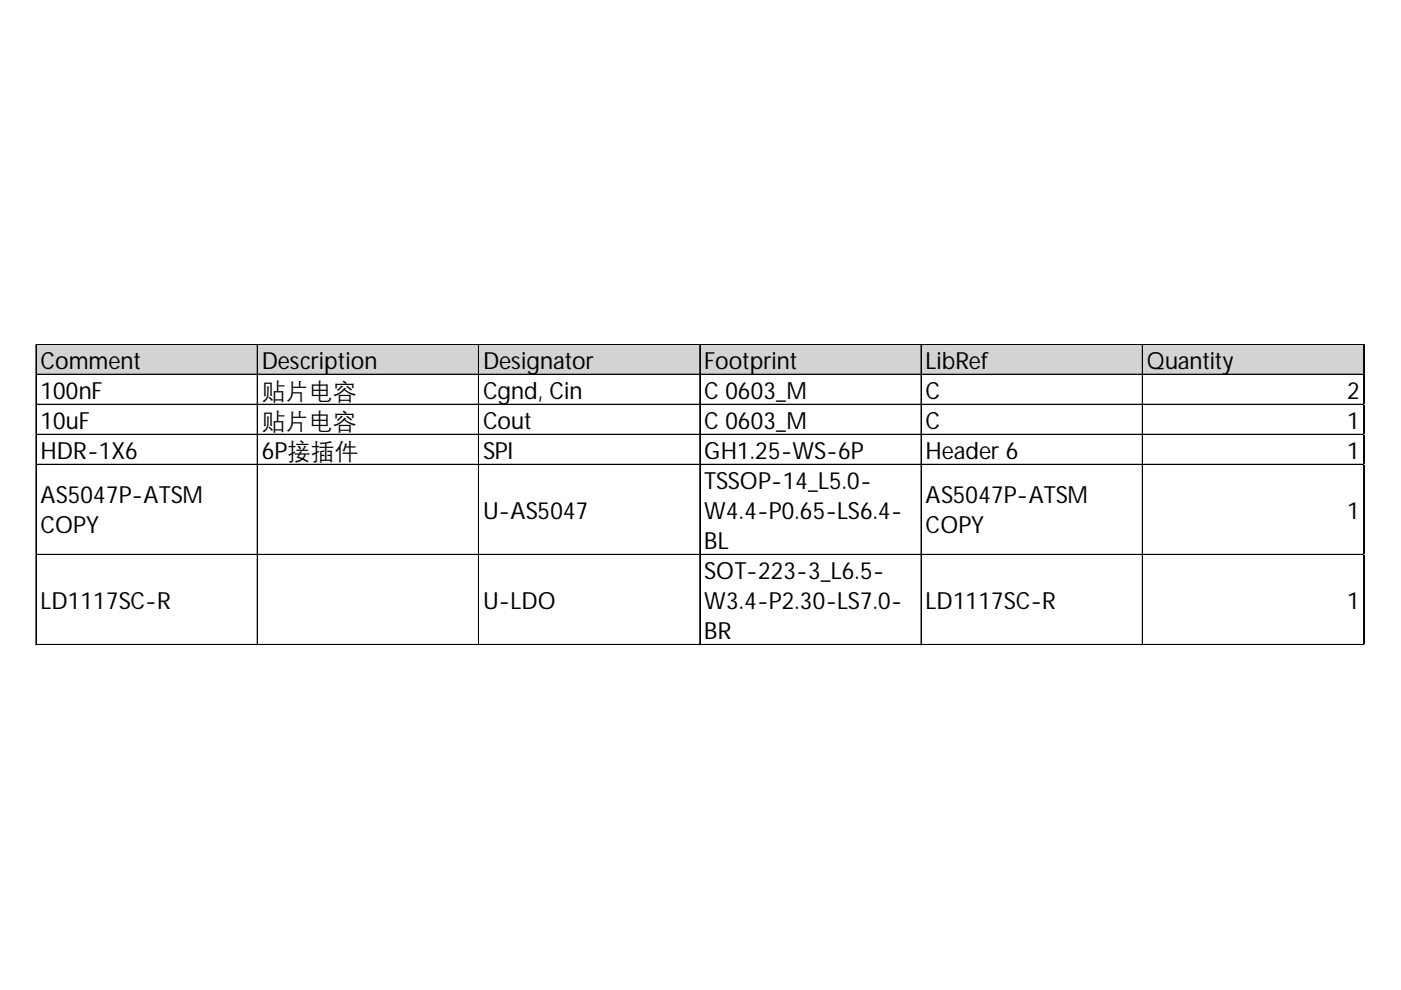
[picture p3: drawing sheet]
<svg xmlns="http://www.w3.org/2000/svg" width="297mm" height="210mm" viewBox="0 0 297 210" stroke-linecap="round" stroke-linejoin="round" font-family="sans-serif">
<defs><g id="words">
<g font-size="5">
<text x="8.6" y="78.2">Comment</text>
<text x="55.5" y="78.2">Description</text>
<text x="102.4" y="78.2">Designator</text>
<text x="149.3" y="78.2">Footprint</text>
<text x="196.2" y="78.2">LibRef</text>
<text x="243.2" y="78.2">Quantity</text>
<text x="8.6" y="84.6">100nF</text>
<text x="55.5" y="84.6">贴片电容</text>
<text x="102.4" y="84.6">Cgnd, Cin</text>
<text x="149.3" y="84.6">C 0603_M</text>
<text x="196.2" y="84.6">C</text>
<text x="285.6" y="84.6">2</text>
<text x="8.6" y="90.9">10uF</text>
<text x="55.5" y="90.9">贴片电容</text>
<text x="102.4" y="90.9">Cout</text>
<text x="149.3" y="90.9">C 0603_M</text>
<text x="196.2" y="90.9">C</text>
<text x="285.6" y="90.9">1</text>
<text x="8.6" y="97.3">HDR-1X6</text>
<text x="55.5" y="97.3">6P接插件</text>
<text x="102.4" y="97.3">SPI</text>
<text x="149.3" y="97.3">GH1.25-WS-6P</text>
<text x="196.2" y="97.3">Header 6</text>
<text x="285.6" y="97.3">1</text>
<text x="8.6" y="106.7">AS5047P-ATSM</text>
<text x="149.3" y="103.7">TSSOP-14_L5.0-</text>
<text x="196.2" y="106.7">AS5047P-ATSM</text>
<text x="8.6" y="113.1">COPY</text>
<text x="102.4" y="110">U-AS5047</text>
<text x="149.3" y="110">W4.4-P0.65-LS6.4-</text>
<text x="196.2" y="113.1">COPY</text>
<text x="285.6" y="110">1</text>
<text x="149.3" y="116.4">BL</text>
<text x="149.3" y="122.8">SOT-223-3_L6.5-</text>
<text x="8.6" y="129.1">LD1117SC-R</text>
<text x="102.4" y="129.1">U-LDO</text>
<text x="149.3" y="129.1">W3.4-P2.30-LS7.0-</text>
<text x="196.2" y="129.1">LD1117SC-R</text>
<text x="285.6" y="129.1">1</text>
<text x="149.3" y="135.5">BR</text>
</g>
</g></defs>
<path d="M7.8 73.1h281.5v6.4h-281.5z" fill="#d3d3d3"/>
<g fill="none" stroke="#000" stroke-width=".21">
<path d="M7.6 73v63.8M7.7 73v63.8M7.8 73h281.5M7.8 73.1h281.5M7.8 79.3h281.5M7.8 79.4h281.5M54.5 73.2v63.6M54.6 73.2v63.6M101.4 73.2v63.6M101.5 73.2v63.6M148.4 73.2v63.6M148.5 73.2v63.6"/>
<path d="M195.3 73.2v63.6M195.4 73.2v63.6M242.2 73.2v63.6M242.3 73.2v63.6M289.1 73.2v63.6M289.2 73.2v63.6M7.8 85.7h281.5M7.8 85.8h281.5M7.8 92.1h281.5M7.8 92.2h281.5M7.8 98.4h281.5M7.8 98.5h281.5"/>
<path d="M7.8 117.5h281.5M7.8 117.6h281.5M7.8 136.6h281.5M7.8 136.7h281.5"/>
</g>
<path d="M7.6 136.8v.1" fill="none" stroke="#e0e0e0" stroke-width=".21"/>
<path d="M7.6 136.8l.2 .1z" fill="#e0e0e0"/>
<path d="M54.5 136.8v.1" fill="none" stroke="#e0e0e0" stroke-width=".21"/>
<path d="M54.5 136.8l.2 .1z" fill="#e0e0e0"/>
<path d="M101.4 136.8v.1" fill="none" stroke="#e0e0e0" stroke-width=".21"/>
<path d="M101.4 136.8l.2 .1z" fill="#e0e0e0"/>
<path d="M148.4 136.8v.1" fill="none" stroke="#e0e0e0" stroke-width=".21"/>
<path d="M148.4 136.8l.2 .1z" fill="#e0e0e0"/>
<path d="M195.3 136.8v.1" fill="none" stroke="#e0e0e0" stroke-width=".21"/>
<path d="M195.3 136.8l.2 .1z" fill="#e0e0e0"/>
<path d="M242.2 136.8v.1" fill="none" stroke="#e0e0e0" stroke-width=".21"/>
<path d="M242.2 136.8l.2 .1z" fill="#e0e0e0"/>
<path d="M289.1 136.8v.1" fill="none" stroke="#e0e0e0" stroke-width=".21"/>
<path d="M289.1 136.8l.2 .1z" fill="#e0e0e0"/>
<path d="M289.3 85.7h.1" fill="none" stroke="#e0e0e0" stroke-width=".21"/>
<path d="M289.3 85.7v.2z" fill="#e0e0e0"/>
<path d="M289.3 92.1h.1" fill="none" stroke="#e0e0e0" stroke-width=".21"/>
<path d="M289.3 92.1v.2z" fill="#e0e0e0"/>
<path d="M289.3 98.4h.1" fill="none" stroke="#e0e0e0" stroke-width=".21"/>
<path d="M289.3 98.4v.2z" fill="#e0e0e0"/>
<path d="M289.3 117.5h.1" fill="none" stroke="#e0e0e0" stroke-width=".21"/>
<path d="M289.3 117.5v.2z" fill="#e0e0e0"/>
<path d="M289.3 136.6h.1" fill="none" stroke="#e0e0e0" stroke-width=".21"/>
<path d="M289.3 136.6v.2z" fill="#e0e0e0"/>
<use href="#words"/>
</svg>
